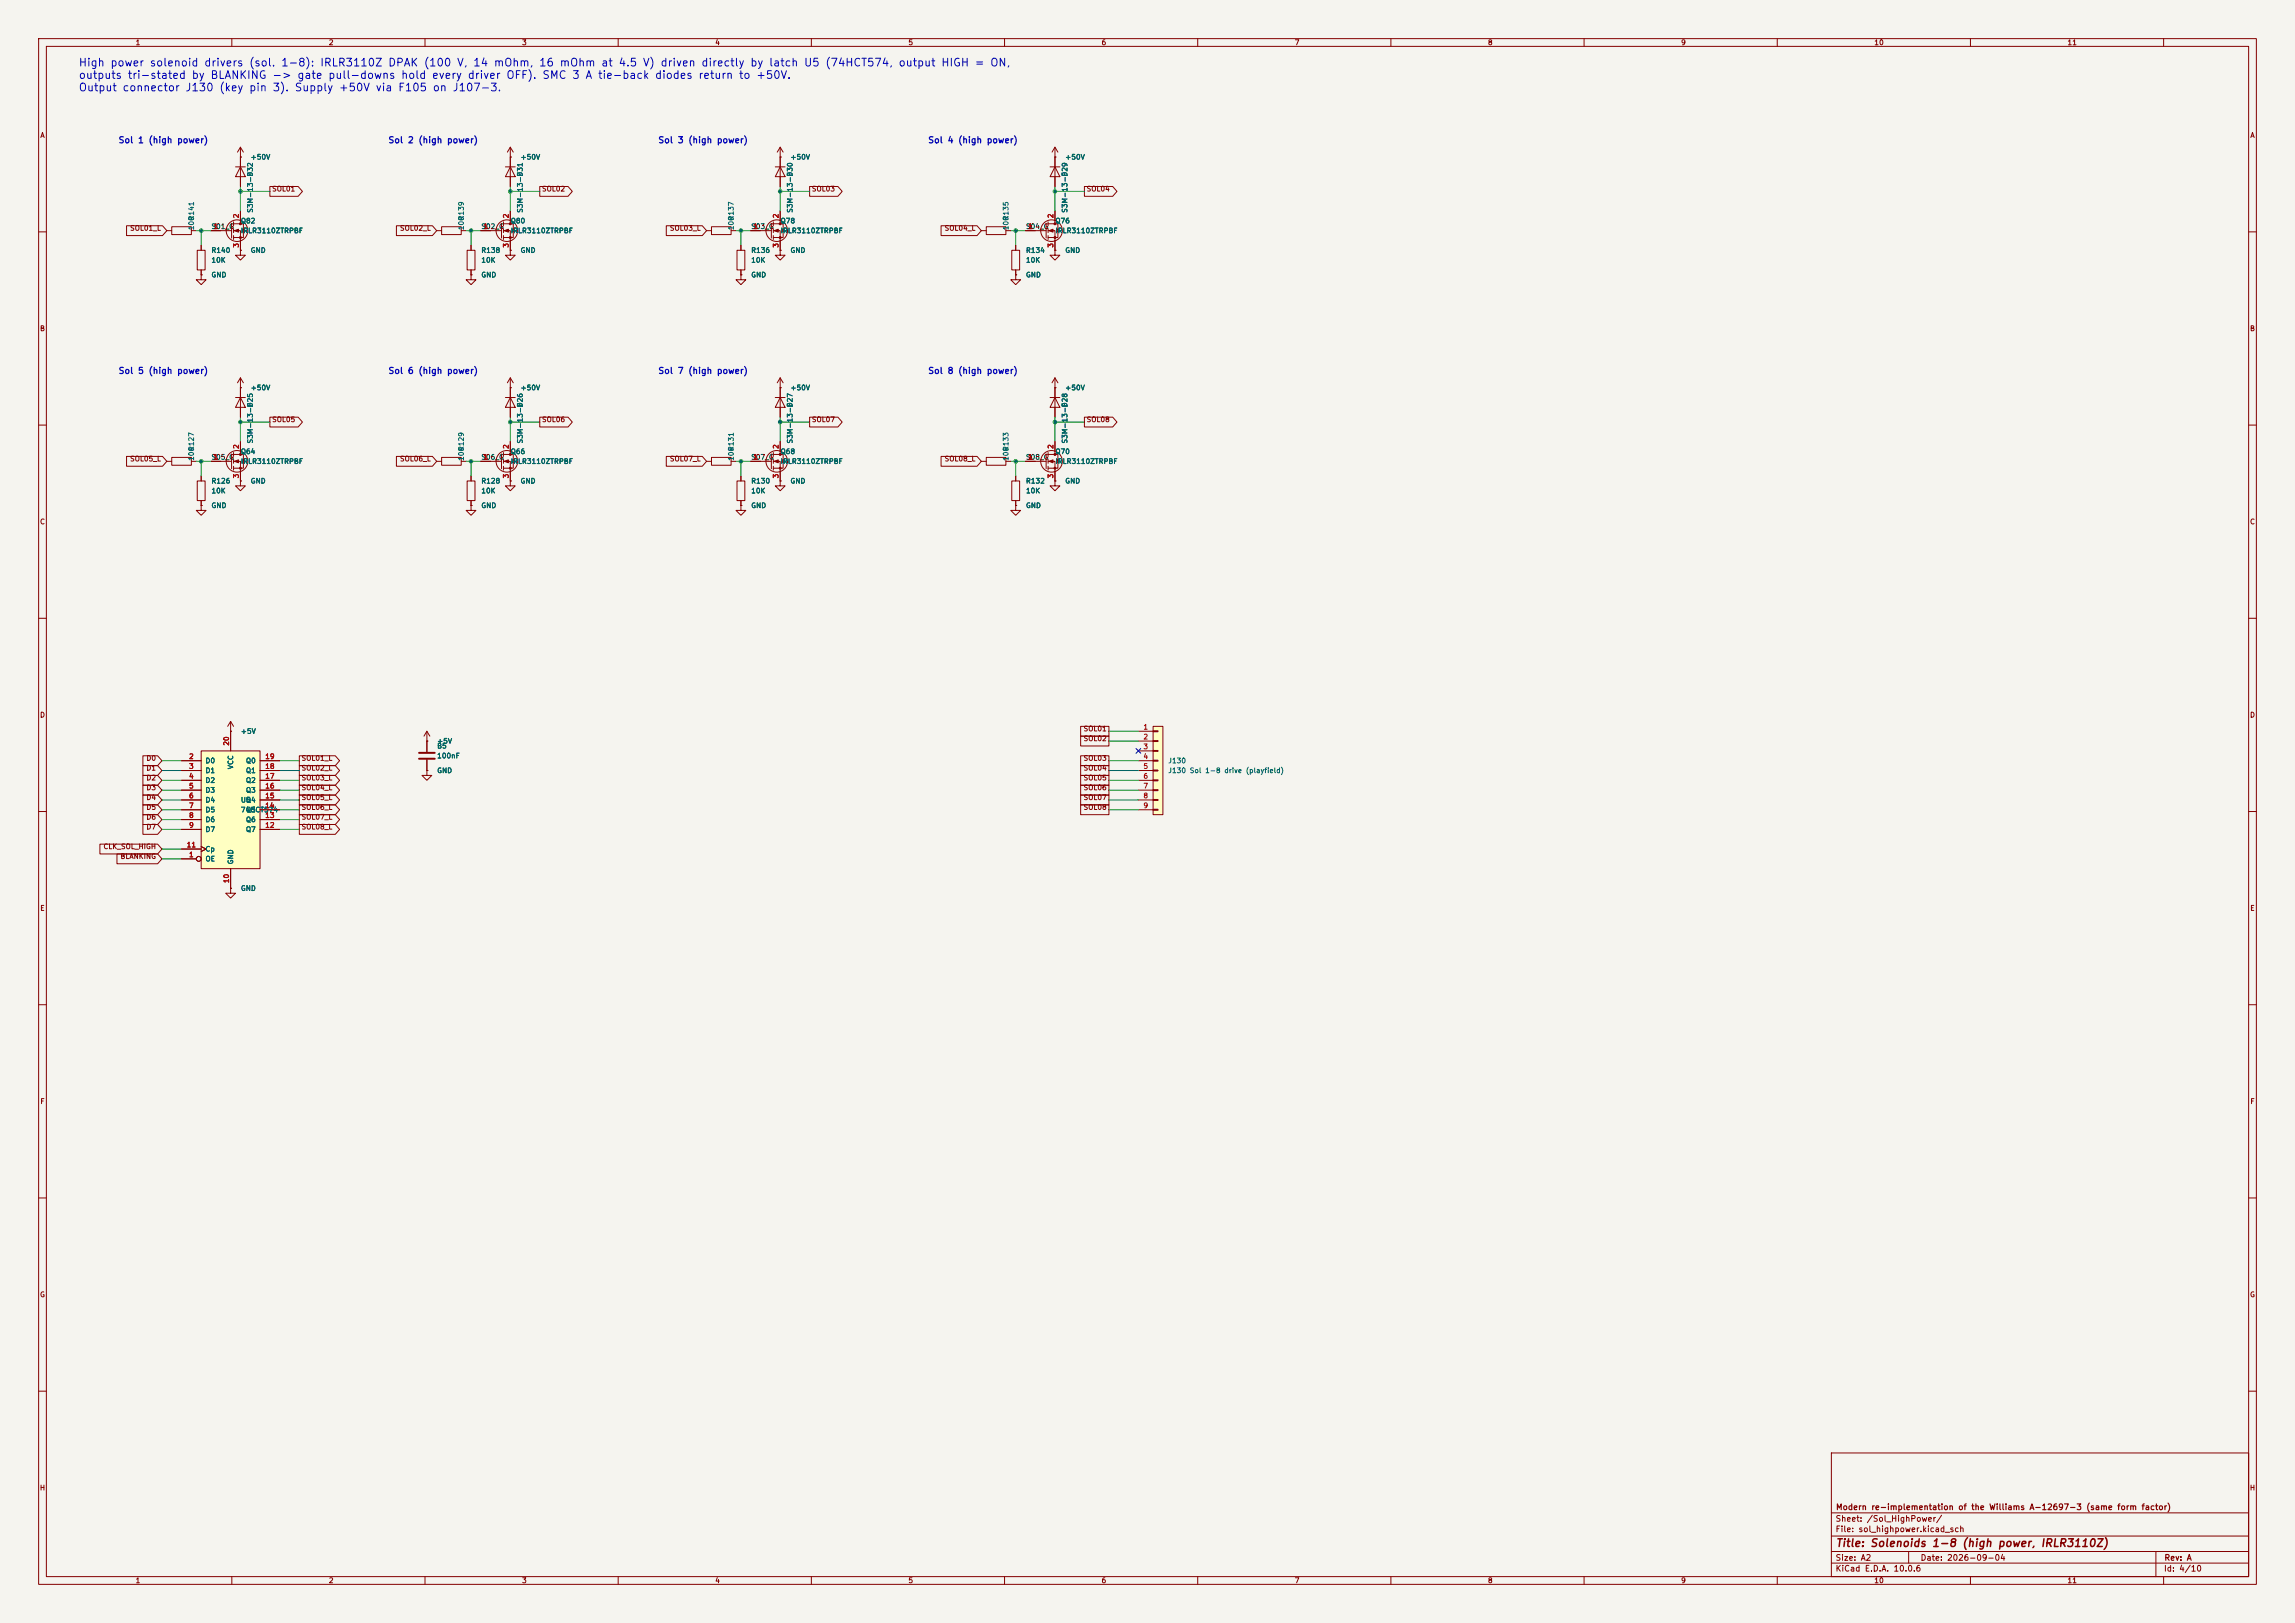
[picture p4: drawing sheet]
<svg xmlns="http://www.w3.org/2000/svg" width="594mm" height="420mm" viewBox="0 0 594 420" stroke-linecap="round" stroke-linejoin="round" font-family="sans-serif">
<defs><g id="words">
<g font-size="2" fill="#0000c2">
<text x="20.2" y="17.7">High power solenoid drivers (sol. 1-8): IRLR3110Z DPAK (100 V, 14 mOhm, 16 mOhm at 4.5 V) driven directly by latch U5 (74HCT574, output HIGH = ON,</text>
<text x="20.2" y="20.9">outputs tri-stated by BLANKING -&gt; gate pull-downs hold every driver OFF). SMC 3 A tie-back diodes return to +50V.</text>
<text x="20.2" y="24.1">Output connector J130 (key pin 3). Supply +50V via F105 on J107-3.</text>
</g>
<text font-size="2" fill="#840000" x="475" y="400.8">Title: Solenoids 1-8 (high power, IRLR3110Z)</text>
<g font-size="1.6" fill="#0000c2">
<text x="30.5" y="37.5">Sol 1 (high power)</text>
<text x="100.4" y="37.5">Sol 2 (high power)</text>
<text x="170.2" y="37.5">Sol 3 (high power)</text>
<text x="240.1" y="37.5">Sol 4 (high power)</text>
<text x="30.5" y="97.1">Sol 5 (high power)</text>
<text x="100.4" y="97.1">Sol 6 (high power)</text>
<text x="170.2" y="97.1">Sol 7 (high power)</text>
<text x="240.1" y="97.1">Sol 8 (high power)</text>
</g>
<g font-size="1.5" fill="#840000">
<text x="475" y="394.1">Sheet: /Sol_HighPower/</text>
<text x="475.1" y="391.1">Modern re-implementation of the Williams A-12697-3 (same form factor)</text>
<text x="475" y="396.8">File: sol_highpower.kicad_sch</text>
<text x="475" y="407">KiCad E.D.A. 10.0.6</text>
<text x="475" y="404.2">Size: A2</text>
<text x="497" y="404.2">Date: 2026-09-04</text>
<text x="560" y="407">Id: 4/10</text>
<text x="560.1" y="404.2">Rev: A</text>
</g>
<g font-size="1.3" fill="#840000">
<text x="35" y="12">1</text>
<text x="85" y="12">2</text>
<text x="135" y="12">3</text>
<text x="185" y="12">4</text>
<text x="235" y="12">5</text>
<text x="285" y="12">6</text>
<text x="335" y="12">7</text>
<text x="385" y="12">8</text>
<text x="435" y="12">9</text>
<text x="485" y="12">10</text>
<text x="535" y="12">11</text>
<text x="10.3" y="36">A</text>
<text x="582.3" y="36">A</text>
<text x="70.3" y="49.8">SOL01</text>
<text x="140.1" y="49.8">SOL02</text>
<text x="210" y="49.8">SOL03</text>
<text x="281.1" y="49.8">SOL04</text>
<text x="33.5" y="60">SOL01_L</text>
<text x="103.4" y="60">SOL02_L</text>
<text x="173.2" y="60">SOL03_L</text>
<text x="244.4" y="60">SOL04_L</text>
<text x="10.2" y="86">B</text>
<text x="582.2" y="86">B</text>
<text x="70.3" y="109.5">SOL05</text>
<text x="140.1" y="109.5">SOL06</text>
<text x="210" y="109.5">SOL07</text>
<text x="281.1" y="109.5">SOL08</text>
<text x="33.5" y="119.7">SOL05_L</text>
<text x="103.4" y="119.7">SOL06_L</text>
<text x="173.2" y="119.7">SOL07_L</text>
<text x="244.4" y="119.7">SOL08_L</text>
<text x="10.2" y="136">C</text>
<text x="582.2" y="136">C</text>
<text x="10.2" y="186">D</text>
<text x="582.2" y="186">D</text>
<text x="280.3" y="189.5">SOL01</text>
<text x="37.8" y="197.2">D0</text>
<text x="77.9" y="197.2">SOL01_L</text>
<text x="280.3" y="192.1">SOL02</text>
<text x="280.3" y="197.2">SOL03</text>
<text x="37.8" y="199.7">D1</text>
<text x="37.8" y="202.2">D2</text>
<text x="77.9" y="202.2">SOL03_L</text>
<text x="77.9" y="199.7">SOL02_L</text>
<text x="280.3" y="202.2">SOL05</text>
<text x="280.3" y="199.7">SOL04</text>
<text x="37.8" y="209.9">D5</text>
<text x="37.8" y="207.3">D4</text>
<text x="37.8" y="204.8">D3</text>
<text x="77.9" y="209.9">SOL06_L</text>
<text x="77.9" y="207.3">SOL05_L</text>
<text x="77.9" y="204.8">SOL04_L</text>
<text x="280.3" y="209.9">SOL08</text>
<text x="280.3" y="207.3">SOL07</text>
<text x="280.3" y="204.8">SOL06</text>
<text x="37.8" y="212.4">D6</text>
<text x="37.8" y="214.9">D7</text>
<text x="77.9" y="214.9">SOL08_L</text>
<text x="77.9" y="212.4">SOL07_L</text>
<text x="26.6" y="220">CLK_SOL_HIGH</text>
<text x="31.1" y="222.6">BLANKING</text>
<text x="10.3" y="236">E</text>
<text x="582.3" y="236">E</text>
<text x="10.3" y="286">F</text>
<text x="582.3" y="286">F</text>
<text x="10.2" y="336">G</text>
<text x="582.2" y="336">G</text>
<text x="10.2" y="386">H</text>
<text x="582.2" y="386">H</text>
<text x="35" y="410">1</text>
<text x="85" y="410">2</text>
<text x="135" y="410">3</text>
<text x="185" y="410">4</text>
<text x="235" y="410">5</text>
<text x="285" y="410">6</text>
<text x="335" y="410">7</text>
<text x="385" y="410">8</text>
<text x="435" y="410">9</text>
<text x="485" y="410">10</text>
<text x="535" y="410">11</text>
</g>
<g font-size="1.3" fill="#006464">
<text x="64.8" y="41.6">+50V</text>
<text x="134.6" y="41.6">+50V</text>
<text x="204.5" y="41.6">+50V</text>
<text x="275.6" y="41.6">+50V</text>
<text x="65.7" y="45.8" transform="rotate(-90 65.7 45.8)">D32</text>
<text x="135.6" y="45.8" transform="rotate(-90 135.6 45.8)">D31</text>
<text x="205.4" y="45.8" transform="rotate(-90 205.4 45.8)">D30</text>
<text x="276.6" y="45.8" transform="rotate(-90 276.6 45.8)">D29</text>
<text x="50.5" y="59.7" transform="rotate(-90 50.5 59.7)">100</text>
<text x="50.5" y="57.2" transform="rotate(-90 50.5 57.2)">R141</text>
<text x="62.2" y="58.1">Q82</text>
<text x="65.7" y="55.2" transform="rotate(-90 65.7 55.2)">S3M-13-F</text>
<text x="120.3" y="59.7" transform="rotate(-90 120.3 59.7)">100</text>
<text x="120.3" y="57.2" transform="rotate(-90 120.3 57.2)">R139</text>
<text x="132.1" y="58.1">Q80</text>
<text x="135.6" y="55.2" transform="rotate(-90 135.6 55.2)">S3M-13-F</text>
<text x="190.2" y="59.7" transform="rotate(-90 190.2 59.7)">100</text>
<text x="190.2" y="57.2" transform="rotate(-90 190.2 57.2)">R137</text>
<text x="201.9" y="58.1">Q78</text>
<text x="205.4" y="55.2" transform="rotate(-90 205.4 55.2)">S3M-13-F</text>
<text x="261.3" y="59.7" transform="rotate(-90 261.3 59.7)">100</text>
<text x="261.3" y="57.2" transform="rotate(-90 261.3 57.2)">R135</text>
<text x="273" y="58.1">Q76</text>
<text x="276.6" y="55.2" transform="rotate(-90 276.6 55.2)">S3M-13-F</text>
<text x="54.6" y="65.7">R140</text>
<text x="62.2" y="60.7">IRLR3110ZTRPBF</text>
<text x="64.8" y="65.7">GND</text>
<text x="124.4" y="65.7">R138</text>
<text x="132.1" y="60.7">IRLR3110ZTRPBF</text>
<text x="134.6" y="65.7">GND</text>
<text x="194.3" y="65.7">R136</text>
<text x="201.9" y="60.7">IRLR3110ZTRPBF</text>
<text x="204.5" y="65.7">GND</text>
<text x="265.4" y="65.7">R134</text>
<text x="273" y="60.7">IRLR3110ZTRPBF</text>
<text x="275.6" y="65.7">GND</text>
<text x="54.6" y="68.3">10K</text>
<text x="124.4" y="68.3">10K</text>
<text x="194.3" y="68.3">10K</text>
<text x="265.4" y="68.3">10K</text>
<text x="54.6" y="72.1">GND</text>
<text x="124.4" y="72.1">GND</text>
<text x="194.3" y="72.1">GND</text>
<text x="265.4" y="72.1">GND</text>
<text x="64.8" y="101.3">+50V</text>
<text x="134.6" y="101.3">+50V</text>
<text x="204.5" y="101.3">+50V</text>
<text x="275.6" y="101.3">+50V</text>
<text x="65.7" y="105.5" transform="rotate(-90 65.7 105.5)">D25</text>
<text x="135.6" y="105.5" transform="rotate(-90 135.6 105.5)">D26</text>
<text x="205.4" y="105.5" transform="rotate(-90 205.4 105.5)">D27</text>
<text x="276.6" y="105.5" transform="rotate(-90 276.6 105.5)">D28</text>
<text x="50.5" y="119.4" transform="rotate(-90 50.5 119.4)">100</text>
<text x="50.5" y="116.9" transform="rotate(-90 50.5 116.9)">R127</text>
<text x="62.2" y="117.8">Q64</text>
<text x="65.7" y="114.9" transform="rotate(-90 65.7 114.9)">S3M-13-F</text>
<text x="120.3" y="119.4" transform="rotate(-90 120.3 119.4)">100</text>
<text x="120.3" y="116.9" transform="rotate(-90 120.3 116.9)">R129</text>
<text x="132.1" y="117.8">Q66</text>
<text x="135.6" y="114.9" transform="rotate(-90 135.6 114.9)">S3M-13-F</text>
<text x="190.2" y="119.4" transform="rotate(-90 190.2 119.4)">100</text>
<text x="190.2" y="116.9" transform="rotate(-90 190.2 116.9)">R131</text>
<text x="201.9" y="117.8">Q68</text>
<text x="205.4" y="114.9" transform="rotate(-90 205.4 114.9)">S3M-13-F</text>
<text x="261.3" y="119.4" transform="rotate(-90 261.3 119.4)">100</text>
<text x="261.3" y="116.9" transform="rotate(-90 261.3 116.9)">R133</text>
<text x="273" y="117.8">Q70</text>
<text x="276.6" y="114.9" transform="rotate(-90 276.6 114.9)">S3M-13-F</text>
<text x="54.6" y="125.4">R126</text>
<text x="62.2" y="120.3">IRLR3110ZTRPBF</text>
<text x="64.8" y="125.4">GND</text>
<text x="124.4" y="125.4">R128</text>
<text x="132.1" y="120.3">IRLR3110ZTRPBF</text>
<text x="134.6" y="125.4">GND</text>
<text x="194.3" y="125.4">R130</text>
<text x="201.9" y="120.3">IRLR3110ZTRPBF</text>
<text x="204.5" y="125.4">GND</text>
<text x="265.4" y="125.4">R132</text>
<text x="273" y="120.3">IRLR3110ZTRPBF</text>
<text x="275.6" y="125.4">GND</text>
<text x="54.6" y="131.8">GND</text>
<text x="54.6" y="128">10K</text>
<text x="124.4" y="131.8">GND</text>
<text x="124.4" y="128">10K</text>
<text x="194.3" y="131.8">GND</text>
<text x="194.3" y="128">10K</text>
<text x="265.4" y="131.8">GND</text>
<text x="265.4" y="128">10K</text>
<text x="62.2" y="190.2">+5V</text>
<text x="53.1" y="197.8">D0</text>
<text x="63.5" y="197.8">Q0</text>
<text x="113" y="194">B5</text>
<text x="113" y="196.5">100nF</text>
<text x="113" y="192.7">+5V</text>
<text x="302.2" y="197.8">J130</text>
<text x="53.1" y="200.4">D1</text>
<text x="53.1" y="202.9">D2</text>
<text x="60.7" y="199.2" transform="rotate(-90 60.7 199.2)">VCC</text>
<text x="63.5" y="202.9">Q2</text>
<text x="63.5" y="200.4">Q1</text>
<text x="113" y="200.4">GND</text>
<text x="302.2" y="200.4">J130 Sol 1-8 drive (playfield)</text>
<text x="53.1" y="205.4">D3</text>
<text x="53.1" y="208">D4</text>
<text x="62.2" y="208">U5</text>
<text x="63.5" y="208">Q4</text>
<text x="63.5" y="205.4">Q3</text>
<text x="53.1" y="210.5">D5</text>
<text x="53.1" y="213.1">D6</text>
<text x="53.1" y="215.6">D7</text>
<text x="62.2" y="210.5">74HCT574</text>
<text x="63.5" y="215.6">Q7</text>
<text x="63.5" y="213.1">Q6</text>
<text x="63.5" y="210.5">Q5</text>
<text x="53.1" y="220.7">Cp</text>
<text x="53.1" y="223.2">OE</text>
<text x="60.7" y="223.8" transform="rotate(-90 60.7 223.8)">GND</text>
<text x="62.2" y="230.8">GND</text>
</g>
<g font-size="1.3" fill="#0f0f0f">
<text x="54.6" y="59.6">S01_G</text>
<text x="124.4" y="59.6">S02_G</text>
<text x="194.3" y="59.6">S03_G</text>
<text x="265.4" y="59.6">S04_G</text>
<text x="54.6" y="119.3">S05_G</text>
<text x="124.4" y="119.3">S06_G</text>
<text x="194.3" y="119.3">S07_G</text>
<text x="265.4" y="119.3">S08_G</text>
</g>
<g font-size="1.3" fill="#a90000">
<text x="55.1" y="59.6">1</text>
<text x="62.1" y="56.6" transform="rotate(-90 62.1 56.6)">2</text>
<text x="125" y="59.6">1</text>
<text x="131.9" y="56.6" transform="rotate(-90 131.9 56.6)">2</text>
<text x="194.8" y="59.6">1</text>
<text x="201.8" y="56.6" transform="rotate(-90 201.8 56.6)">2</text>
<text x="266" y="59.6">1</text>
<text x="272.9" y="56.6" transform="rotate(-90 272.9 56.6)">2</text>
<text x="62.1" y="64.2" transform="rotate(-90 62.1 64.2)">3</text>
<text x="131.9" y="64.2" transform="rotate(-90 131.9 64.2)">3</text>
<text x="201.8" y="64.2" transform="rotate(-90 201.8 64.2)">3</text>
<text x="272.9" y="64.2" transform="rotate(-90 272.9 64.2)">3</text>
<text x="55.1" y="119.2">1</text>
<text x="62.1" y="116.3" transform="rotate(-90 62.1 116.3)">2</text>
<text x="125" y="119.2">1</text>
<text x="131.9" y="116.3" transform="rotate(-90 131.9 116.3)">2</text>
<text x="194.8" y="119.2">1</text>
<text x="201.8" y="116.3" transform="rotate(-90 201.8 116.3)">2</text>
<text x="266" y="119.2">1</text>
<text x="272.9" y="116.3" transform="rotate(-90 272.9 116.3)">2</text>
<text x="62.1" y="123.9" transform="rotate(-90 62.1 123.9)">3</text>
<text x="131.9" y="123.9" transform="rotate(-90 131.9 123.9)">3</text>
<text x="201.8" y="123.9" transform="rotate(-90 201.8 123.9)">3</text>
<text x="272.9" y="123.9" transform="rotate(-90 272.9 123.9)">3</text>
<text x="295.8" y="189.1">1</text>
<text x="295.8" y="191.6">2</text>
<text x="48.8" y="196.7">2</text>
<text x="59.6" y="193.1" transform="rotate(-90 59.6 193.1)">20</text>
<text x="68.5" y="196.7">19</text>
<text x="295.8" y="194.2">3</text>
<text x="295.8" y="196.7">4</text>
<text x="48.8" y="199.3">3</text>
<text x="48.8" y="201.8">4</text>
<text x="68.5" y="201.8">17</text>
<text x="68.5" y="199.3">18</text>
<text x="295.8" y="199.3">5</text>
<text x="295.8" y="201.8">6</text>
<text x="48.8" y="204.3">5</text>
<text x="48.8" y="206.9">6</text>
<text x="48.8" y="209.4">7</text>
<text x="68.5" y="209.4">14</text>
<text x="68.5" y="206.9">15</text>
<text x="68.5" y="204.3">16</text>
<text x="295.8" y="204.3">7</text>
<text x="295.8" y="206.9">8</text>
<text x="295.8" y="209.4">9</text>
<text x="48.8" y="212">8</text>
<text x="48.8" y="214.5">9</text>
<text x="68.5" y="214.5">12</text>
<text x="68.5" y="212">13</text>
<text x="48.2" y="219.6">11</text>
<text x="48.8" y="222.1">1</text>
<text x="59.6" y="228.7" transform="rotate(-90 59.6 228.7)">10</text>
</g>
</g></defs>
<path d="M0 0h594v420h-594z" fill="#f5f4ef" stroke="#f5f4ef" stroke-width=".26"/>
<g fill="none" stroke="#840000" stroke-width=".26">
<path d="M10 10h574v400h-574zM12 12h570v396h-570zM60 10v2M110 10v2M160 10v2M210 10v2M260 10v2M310 10v2M360 10v2M410 10v2M460 10v2M510 10v2"/>
<path d="M560 10v2M10 60h2M582 60h2M10 110h2M54.6 119.4h5.3M59.9 117.5v3.8M60.5 117.6h2.5v3.6h-2.5M60.5 119.4h1.7v5.1M60.5 117.1v1M60.5 118.9v1M62.2 114.3v3.3M62.6 119h.8"/>
<path d="M63 119l.4 .6h-.8zM265.4 119.4h5.4M270.8 117.5v3.8M271.3 117.6h2.5v3.6h-2.5M271.3 119.4h1.7v5.1M271.3 117.1v1M271.3 118.9v1M273 114.3v3.3M273.4 119h.8M273.8 119l.4 .6h-.8zM582 110h2M60.5 120.7v1"/>
<path d="M271.3 120.7v1M273 124.5v1.2h1.3l-1.3 1.3-1.2-1.3h1.2M273 124.5h.1M10 160h2M582 160h2M10 210h2M582 210h2M10 260h2M582 260h2M10 310h2M582 310h2M10 360h2"/>
<path d="M474 376h108v32h-108zM582 360h2M474 397.5h108M474 391.5h108M60 408v2M110 408v2M160 408v2M210 408v2M260 408v2M310 408v2M360 408v2M410 408v2"/>
<path d="M460 408v2M474 404.5h108M474 401.5h108M494 401.5v3M510 408v2M558 401.5v6.5M560 408v2"/>
<circle cx="61.3" cy="119.4" r="2.79"/>
<circle cx="272.2" cy="119.4" r="2.79"/>
</g>
<g fill="#840000" stroke="#840000" stroke-width=".26">
<path d="M60.7 119.4l1-.4v.8z"/>
<path d="M271.5 119.4l1-.4v.8z"/>
<circle cx="62.2" cy="117.6" r=".25"/>
<circle cx="62.2" cy="121.2" r=".25"/>
<circle cx="273" cy="117.6" r=".25"/>
<circle cx="273" cy="121.2" r=".25"/>
</g>
<path d="M298.4 188h2.6v22.8h-2.6z" fill="#ffffc2"/>
<g fill="none" stroke="#840000" stroke-width=".26">
<path d="M110.5 199.4v1.3h1.3l-1.3 1.2-1.3-1.2h1.3M110.5 199.4h.1M110.5 191.8v2.8M110.5 196.6v2.8M294.6 189.2h3.8M294.6 191.8h3.8M294.6 194.3h3.8M294.6 196.9h3.8M294.6 199.4h3.8M298.4 188h2.6v22.8h-2.6zM298.4 189.1h1.3v.3h-1.3zM298.4 191.6h1.3v.3h-1.3z"/>
<path d="M298.4 194.2h1.3v.2h-1.3zM298.4 196.7h1.3v.3h-1.3zM298.4 199.3h1.3v.2h-1.3zM294.6 201.9h3.8M294.6 204.5h3.8M294.6 207h3.8M294.6 209.6h3.8M298.4 201.8h1.3v.3h-1.3zM298.4 204.3h1.3v.3h-1.3zM298.4 206.9h1.3v.2h-1.3zM298.4 209.4h1.3v.3h-1.3zM59.7 229.9v1.2h1.3l-1.3 1.3-1.3-1.3h1.3"/>
<path d="M59.7 229.9h.1"/>
</g>
<path d="M108.5 194.8h4M108.5 196.3h4" fill="none" stroke="#840000" stroke-width=".51"/>
<path d="M52.1 194.3h15.2v30.5h-15.2z" fill="#ffffc2"/>
<g fill="none" stroke="#840000" stroke-width=".26">
<path d="M62.2 38.1v10.2M62.2 38.1l-.7 1.3M62.2 38.1l.8 1.3M132.1 38.1v10.2M132.1 38.1l-.8 1.3M132.1 38.1l.7 1.3M201.9 38.1v10.2M201.9 38.1l-.7 1.3M201.9 38.1l.8 1.3M273 38.1v10.2M273 38.1l-.7 1.3M273 38.1l.8 1.3"/>
<path d="M32.8 58.4h9.3l1.1 1.3-1.1 1.3h-9.3zM43.2 59.7h1.2M44.4 58.7h5.1v2h-5.1zM49.5 59.7h1.3M54.6 59.7h5.3M59.9 57.8v3.8M60.5 57.9h2.5v3.6h-2.5M60.5 59.7h1.7v5.1M60.5 57.4v1M60.5 59.2v1M61 43.2h2.5M62.2 40.6h.1"/>
<path d="M62.2 43.2l1.3 2.5h-2.5zM62.2 54.6v3.3M62.6 59.3h.8M63 59.3l.4 .6h-.8zM69.8 48.3h7.4l1.1 1.2-1.1 1.3h-7.4zM102.6 58.4h9.3l1.1 1.3-1.1 1.3h-9.3zM113 59.7h1.3M114.3 58.7h5.1v2h-5.1zM119.4 59.7h1.2M124.5 59.7h5.3M129.8 57.8v3.8M130.3 57.9h2.5v3.6h-2.5"/>
<path d="M130.3 59.7h1.8v5.1M130.3 57.4v1M130.3 59.2v1M130.8 43.2h2.5M132.1 40.6h.1M132.1 43.2l1.2 2.5h-2.5zM132.1 54.6v3.3M132.5 59.3h.7M132.8 59.3l.4 .6h-.7zM139.7 48.3h7.3l1.1 1.2-1.1 1.3h-7.3zM172.5 58.4h9.3l1.1 1.3-1.1 1.3h-9.3zM182.9 59.7h1.2"/>
<path d="M184.1 58.7h5.1v2h-5.1zM189.2 59.7h1.3M194.3 59.7h5.3M199.6 57.8v3.8M200.2 57.9h2.5v3.6h-2.5M200.2 59.7h1.7v5.1M200.2 57.4v1M200.2 59.2v1M200.7 43.2h2.5M201.9 43.2l1.3 2.5h-2.5zM201.9 40.6h.1M201.9 54.6v3.3"/>
<path d="M202.3 59.3h.8M202.7 59.3l.4 .6h-.8zM209.5 48.3h7.4l1.1 1.2-1.1 1.3h-7.4zM243.6 58.4h9.3l1.1 1.3-1.1 1.3h-9.3zM254 59.7h1.3M255.3 58.7h5v2h-5zM260.3 59.7h1.3M265.4 59.7h5.4M270.8 57.8v3.8M271.3 57.9h2.5v3.6h-2.5M271.3 59.7h1.7v5.1M271.3 57.4v1"/>
<path d="M271.3 59.2v1M271.8 43.2h2.5M273 43.2l1.3 2.5h-2.5zM273 40.6h.1M273 54.6v3.3M273.4 59.3h.8M273.8 59.3l.4 .6h-.8zM280.7 48.3h7.3l1.1 1.2-1.1 1.3h-7.3zM51.1 64.8h2v5.1h-2zM52.1 71.1v1.3h1.2l-1.2 1.3-1.3-1.3h1.3M52.1 71.1h.1M52.1 63.5v1.3"/>
<path d="M52.1 69.9v1.2M60.5 61v1M62.2 64.8v1.2h1.3l-1.3 1.3-1.2-1.3h1.2M62.2 64.8h.1M120.9 64.8h2v5.1h-2zM121.9 71.1v1.3h1.3l-1.3 1.3-1.3-1.3h1.3M121.9 71.1h.1M121.9 63.5v1.3M121.9 69.9v1.2M130.3 61v1M132.1 64.8v1.2h1.2l-1.2 1.3-1.3-1.3h1.3M132.1 64.8h.1"/>
<path d="M190.8 64.8h2v5.1h-2zM191.8 71.1v1.3h1.2l-1.2 1.3-1.3-1.3h1.3M191.8 71.1h.1M191.8 63.5v1.3M191.8 69.9v1.2M200.2 61v1M201.9 64.8v1.2h1.3l-1.3 1.3-1.2-1.3h1.2M201.9 64.8h.1M261.9 64.8h2v5.1h-2zM262.9 71.1v1.3h1.3l-1.3 1.3-1.3-1.3h1.3M262.9 71.1h.1M262.9 63.5v1.3"/>
<path d="M262.9 69.9v1.2M271.3 61v1M273 64.8v1.2h1.3l-1.3 1.3-1.2-1.3h1.2M273 64.8h.1M62.2 97.8l-.7 1.3M62.2 97.8l.8 1.3M62.2 97.8v10.2M132.1 97.8v10.2M132.1 97.8l-.8 1.3M132.1 97.8l.7 1.3M201.9 97.8v10.2M201.9 97.8l-.7 1.3"/>
<path d="M201.9 97.8l.8 1.3M273 97.8v10.2M273 97.8l-.7 1.3M273 97.8l.8 1.3M32.8 118.1h9.3l1.1 1.3-1.1 1.3h-9.3zM43.2 119.4h1.2M44.4 118.4h5.1v2h-5.1zM49.5 119.4h1.3M54.6 119.4h2.5M61 102.9h2.5M62.2 100.3h.1M62.2 102.9l1.3 2.5h-2.5z"/>
<path d="M62.2 114.3v2.5M69.8 107.9h7.4l1.1 1.3-1.1 1.3h-7.4zM102.6 118.1h9.3l1.1 1.3-1.1 1.3h-9.3zM113 119.4h1.3M114.3 118.4h5.1v2h-5.1zM119.4 119.4h1.2M124.5 119.4h5.3M129.8 117.5v3.8M130.3 117.6h2.5v3.6h-2.5M130.3 119.4h1.8v5.1M130.3 117.1v1M130.3 118.9v1"/>
<path d="M130.8 102.9h2.5M132.1 102.9l1.2 2.5h-2.5zM132.1 100.3h.1M132.1 114.3v3.3M132.5 119h.7M132.8 119l.4 .6h-.7zM139.7 107.9h7.3l1.1 1.3-1.1 1.3h-7.3zM172.5 118.1h9.3l1.1 1.3-1.1 1.3h-9.3zM182.9 119.4h1.2M184.1 118.4h5.1v2h-5.1zM189.2 119.4h1.3M194.3 119.4h5.3"/>
<path d="M199.6 117.5v3.8M200.2 117.6h2.5v3.6h-2.5M200.2 119.4h1.7v5.1M200.2 117.1v1M200.2 118.9v1M200.7 102.9h2.5M201.9 100.3h.1M201.9 102.9l1.3 2.5h-2.5zM201.9 114.3v3.3M202.3 119h.8M202.7 119l.4 .6h-.8zM209.5 107.9h7.4l1.1 1.3-1.1 1.3h-7.4z"/>
<path d="M243.6 118.1h9.3l1.1 1.3-1.1 1.3h-9.3zM254 119.4h1.3M255.3 118.4h5v2h-5zM260.3 119.4h1.3M265.4 119.4h2.6M271.8 102.9h2.5M273 100.3h.1M273 102.9l1.3 2.5h-2.5zM273 114.3v2.5M280.7 107.9h7.3l1.1 1.3-1.1 1.3h-7.3zM51.1 124.5h2v5h-2zM52.1 130.8v1.3h1.2l-1.2 1.3-1.3-1.3h1.3"/>
<path d="M52.1 130.8h.1M52.1 123.2v1.3M52.1 129.5v1.3M62.2 124.5v1.2h1.3l-1.3 1.3-1.2-1.3h1.2M62.2 124.5h.1M62.2 121.9v2.6M120.9 124.5h2v5h-2zM121.9 130.8v1.3h1.3l-1.3 1.3-1.3-1.3h1.3M121.9 130.8h.1M121.9 123.2v1.3M121.9 129.5v1.3M130.3 120.7v1"/>
<path d="M132.1 124.5v1.2h1.2l-1.2 1.3-1.3-1.3h1.3M132.1 124.5h.1M190.8 124.5h2v5h-2zM191.8 130.8v1.3h1.2l-1.2 1.3-1.3-1.3h1.3M191.8 130.8h.1M191.8 123.2v1.3M191.8 129.5v1.3M200.2 120.7v1M201.9 124.5v1.2h1.3l-1.3 1.3-1.2-1.3h1.2M201.9 124.5h.1M261.9 124.5h2v5h-2zM262.9 130.8v1.3h1.3l-1.3 1.3-1.3-1.3h1.3"/>
<path d="M262.9 130.8h.1M262.9 123.2v1.3M262.9 129.5v1.3M273 124.5h.1M273 121.9v2.6M37 195.6h3.8l1.1 1.3-1.1 1.2h-3.8zM37 198.1h3.8l1.1 1.3-1.1 1.3h-3.8zM47 196.9h5.1M47 199.4h5.1M52.1 194.3h15.2v30.5h-15.2zM59.7 189.2h.1M59.7 186.7v7.6"/>
<path d="M59.7 186.7l-.8 1.3M59.7 186.7l.8 1.3M67.3 196.9h5.1M67.3 199.4h5.1M77.5 198.1h9.3l1.1 1.3-1.1 1.3h-9.3zM77.5 195.6h9.3l1.1 1.3-1.1 1.2h-9.3zM110.5 191.8h.1M110.5 199.4h.1M110.5 189.2l-.8 1.3M110.5 189.2l.8 1.3M110.5 189.2v5.4M110.5 196.6v2.8"/>
<path d="M279.7 188h7.3v2.5h-7.3zM279.7 190.5h7.3v2.5h-7.3zM279.7 195.6h7.3v2.5h-7.3zM279.7 198.1h7.3v2.6h-7.3zM25.9 218.4h14.9l1.1 1.3-1.1 1.3h-14.9zM37 210.8h3.8l1.1 1.3-1.1 1.3h-3.8zM37 213.4h3.8l1.1 1.2-1.1 1.3h-3.8zM37 208.3h3.8l1.1 1.3-1.1 1.2h-3.8zM37 205.7h3.8l1.1 1.3-1.1 1.3h-3.8zM37 203.2h3.8l1.1 1.3-1.1 1.2h-3.8zM37 200.7h3.8l1.1 1.2-1.1 1.3h-3.8zM47 201.9h5.1"/>
<path d="M47 204.5h5.1M47 207h5.1M47 209.6h5.1M47 212.1h5.1M47 214.6h5.1M47 219.7h5.1M52.1 219.1l1.2 .6-1.2 .6M67.3 201.9h5.1M67.3 204.5h5.1M67.3 207h5.1M67.3 209.6h5.1M67.3 212.1h5.1"/>
<path d="M67.3 214.6h5.1M77.5 208.3h9.3l1.1 1.3-1.1 1.2h-9.3zM77.5 205.7h9.3l1.1 1.3-1.1 1.3h-9.3zM77.5 203.2h9.3l1.1 1.3-1.1 1.2h-9.3zM77.5 200.7h9.3l1.1 1.2-1.1 1.3h-9.3zM77.5 213.4h9.3l1.1 1.2-1.1 1.3h-9.3zM77.5 210.8h9.3l1.1 1.3-1.1 1.3h-9.3zM279.7 208.3h7.3v2.5h-7.3zM279.7 205.7h7.3v2.6h-7.3zM279.7 203.2h7.3v2.5h-7.3zM279.7 200.7h7.3v2.5h-7.3zM30.3 221h10.5l1.1 1.3-1.1 1.2h-10.5z"/>
<path d="M47 222.3h3.8M59.7 229.9h.1M59.7 224.8v5.1"/>
<circle cx="61.3" cy="59.7" r="2.79"/>
<circle cx="131.2" cy="59.7" r="2.79"/>
<circle cx="201" cy="59.7" r="2.79"/>
<circle cx="272.2" cy="59.7" r="2.79"/>
<circle cx="131.2" cy="119.4" r="2.79"/>
<circle cx="201" cy="119.4" r="2.79"/>
<circle cx="51.4" cy="222.2" r=".63"/>
</g>
<g fill="#840000" stroke="#840000" stroke-width=".26">
<path d="M130.6 119.4l1-.4v.8z"/>
<path d="M200.4 119.4l1-.4v.8z"/>
<path d="M200.4 59.7l1-.4v.8z"/>
<path d="M130.6 59.7l1-.4v.8z"/>
<path d="M60.7 59.7l1-.4v.8z"/>
<path d="M271.5 59.7l1-.4v.8z"/>
<circle cx="132.1" cy="117.6" r=".25"/>
<circle cx="132.1" cy="121.2" r=".25"/>
<circle cx="201.9" cy="117.6" r=".25"/>
<circle cx="201.9" cy="121.2" r=".25"/>
<circle cx="201.9" cy="57.9" r=".25"/>
<circle cx="201.9" cy="61.5" r=".25"/>
<circle cx="132.1" cy="57.9" r=".25"/>
<circle cx="132.1" cy="61.5" r=".25"/>
<circle cx="62.2" cy="57.9" r=".25"/>
<circle cx="62.2" cy="61.5" r=".25"/>
<circle cx="273" cy="57.9" r=".25"/>
<circle cx="273" cy="61.5" r=".25"/>
</g>
<g fill="none" stroke="#009600" stroke-width=".26">
<path d="M50.8 59.7h3.8M52.1 59.7v3.8M62.2 48.3v6.3M62.2 49.5h7.6M120.6 59.7h3.9M121.9 59.7v3.8M132.1 48.3v6.3M132.1 49.5h7.6M190.5 59.7h3.8M191.8 59.7v3.8M201.9 49.5h7.6M201.9 48.3v6.3"/>
<path d="M261.6 59.7h3.8M262.9 59.7v3.8M273 49.5h7.7M273 48.3v6.3M50.8 119.4h3.8M52.1 119.4v3.8M62.2 109.2h7.6M62.2 108v6.3M120.6 119.4h3.9M121.9 119.4v3.8M132.1 109.2h7.6M132.1 108v6.3"/>
<path d="M190.5 119.4h3.8M191.8 119.4v3.8M201.9 109.2h7.6M201.9 108v6.3M261.6 119.4h3.8M262.9 119.4v3.8M273 109.2h7.7M273 108v6.3M41.9 196.9h5.1M41.9 199.4h5.1M72.4 196.9h5.1M72.4 199.4h5.1"/>
<path d="M287 196.9h7.6M287 199.4h7.6M287 191.8h7.6M287 189.2h7.6M41.9 201.9h5.1M41.9 219.7h5.1M41.9 214.6h5.1M41.9 212.1h5.1M41.9 209.6h5.1M41.9 207h5.1M41.9 204.5h5.1M72.4 201.9h5.1"/>
<path d="M72.4 214.6h5.1M72.4 212.1h5.1M72.4 209.6h5.1M72.4 207h5.1M72.4 204.5h5.1M287 201.9h7.6M287 209.6h7.6M287 207h7.6M287 204.5h7.6M41.9 222.3h5.1"/>
</g>
<path d="M294 193.7l1.2 1.2M295.2 193.7l-1.2 1.2" fill="none" stroke="#000084" stroke-width=".26"/>
<g fill="#009600" stroke="#009600" stroke-width=".26">
<circle cx="62.2" cy="109.2" r=".46"/>
<circle cx="52.1" cy="119.4" r=".46"/>
<circle cx="262.9" cy="59.7" r=".46"/>
<circle cx="262.9" cy="119.4" r=".46"/>
<circle cx="273" cy="49.5" r=".46"/>
<circle cx="52.1" cy="59.7" r=".46"/>
<circle cx="132.1" cy="109.2" r=".46"/>
<circle cx="121.9" cy="119.4" r=".46"/>
<circle cx="273" cy="109.2" r=".46"/>
<circle cx="121.9" cy="59.7" r=".46"/>
<circle cx="132.1" cy="49.5" r=".46"/>
<circle cx="62.2" cy="49.5" r=".46"/>
<circle cx="201.9" cy="109.2" r=".46"/>
<circle cx="191.8" cy="59.7" r=".46"/>
<circle cx="201.9" cy="49.5" r=".46"/>
<circle cx="191.8" cy="119.4" r=".46"/>
</g>
<use href="#words"/>
</svg>
